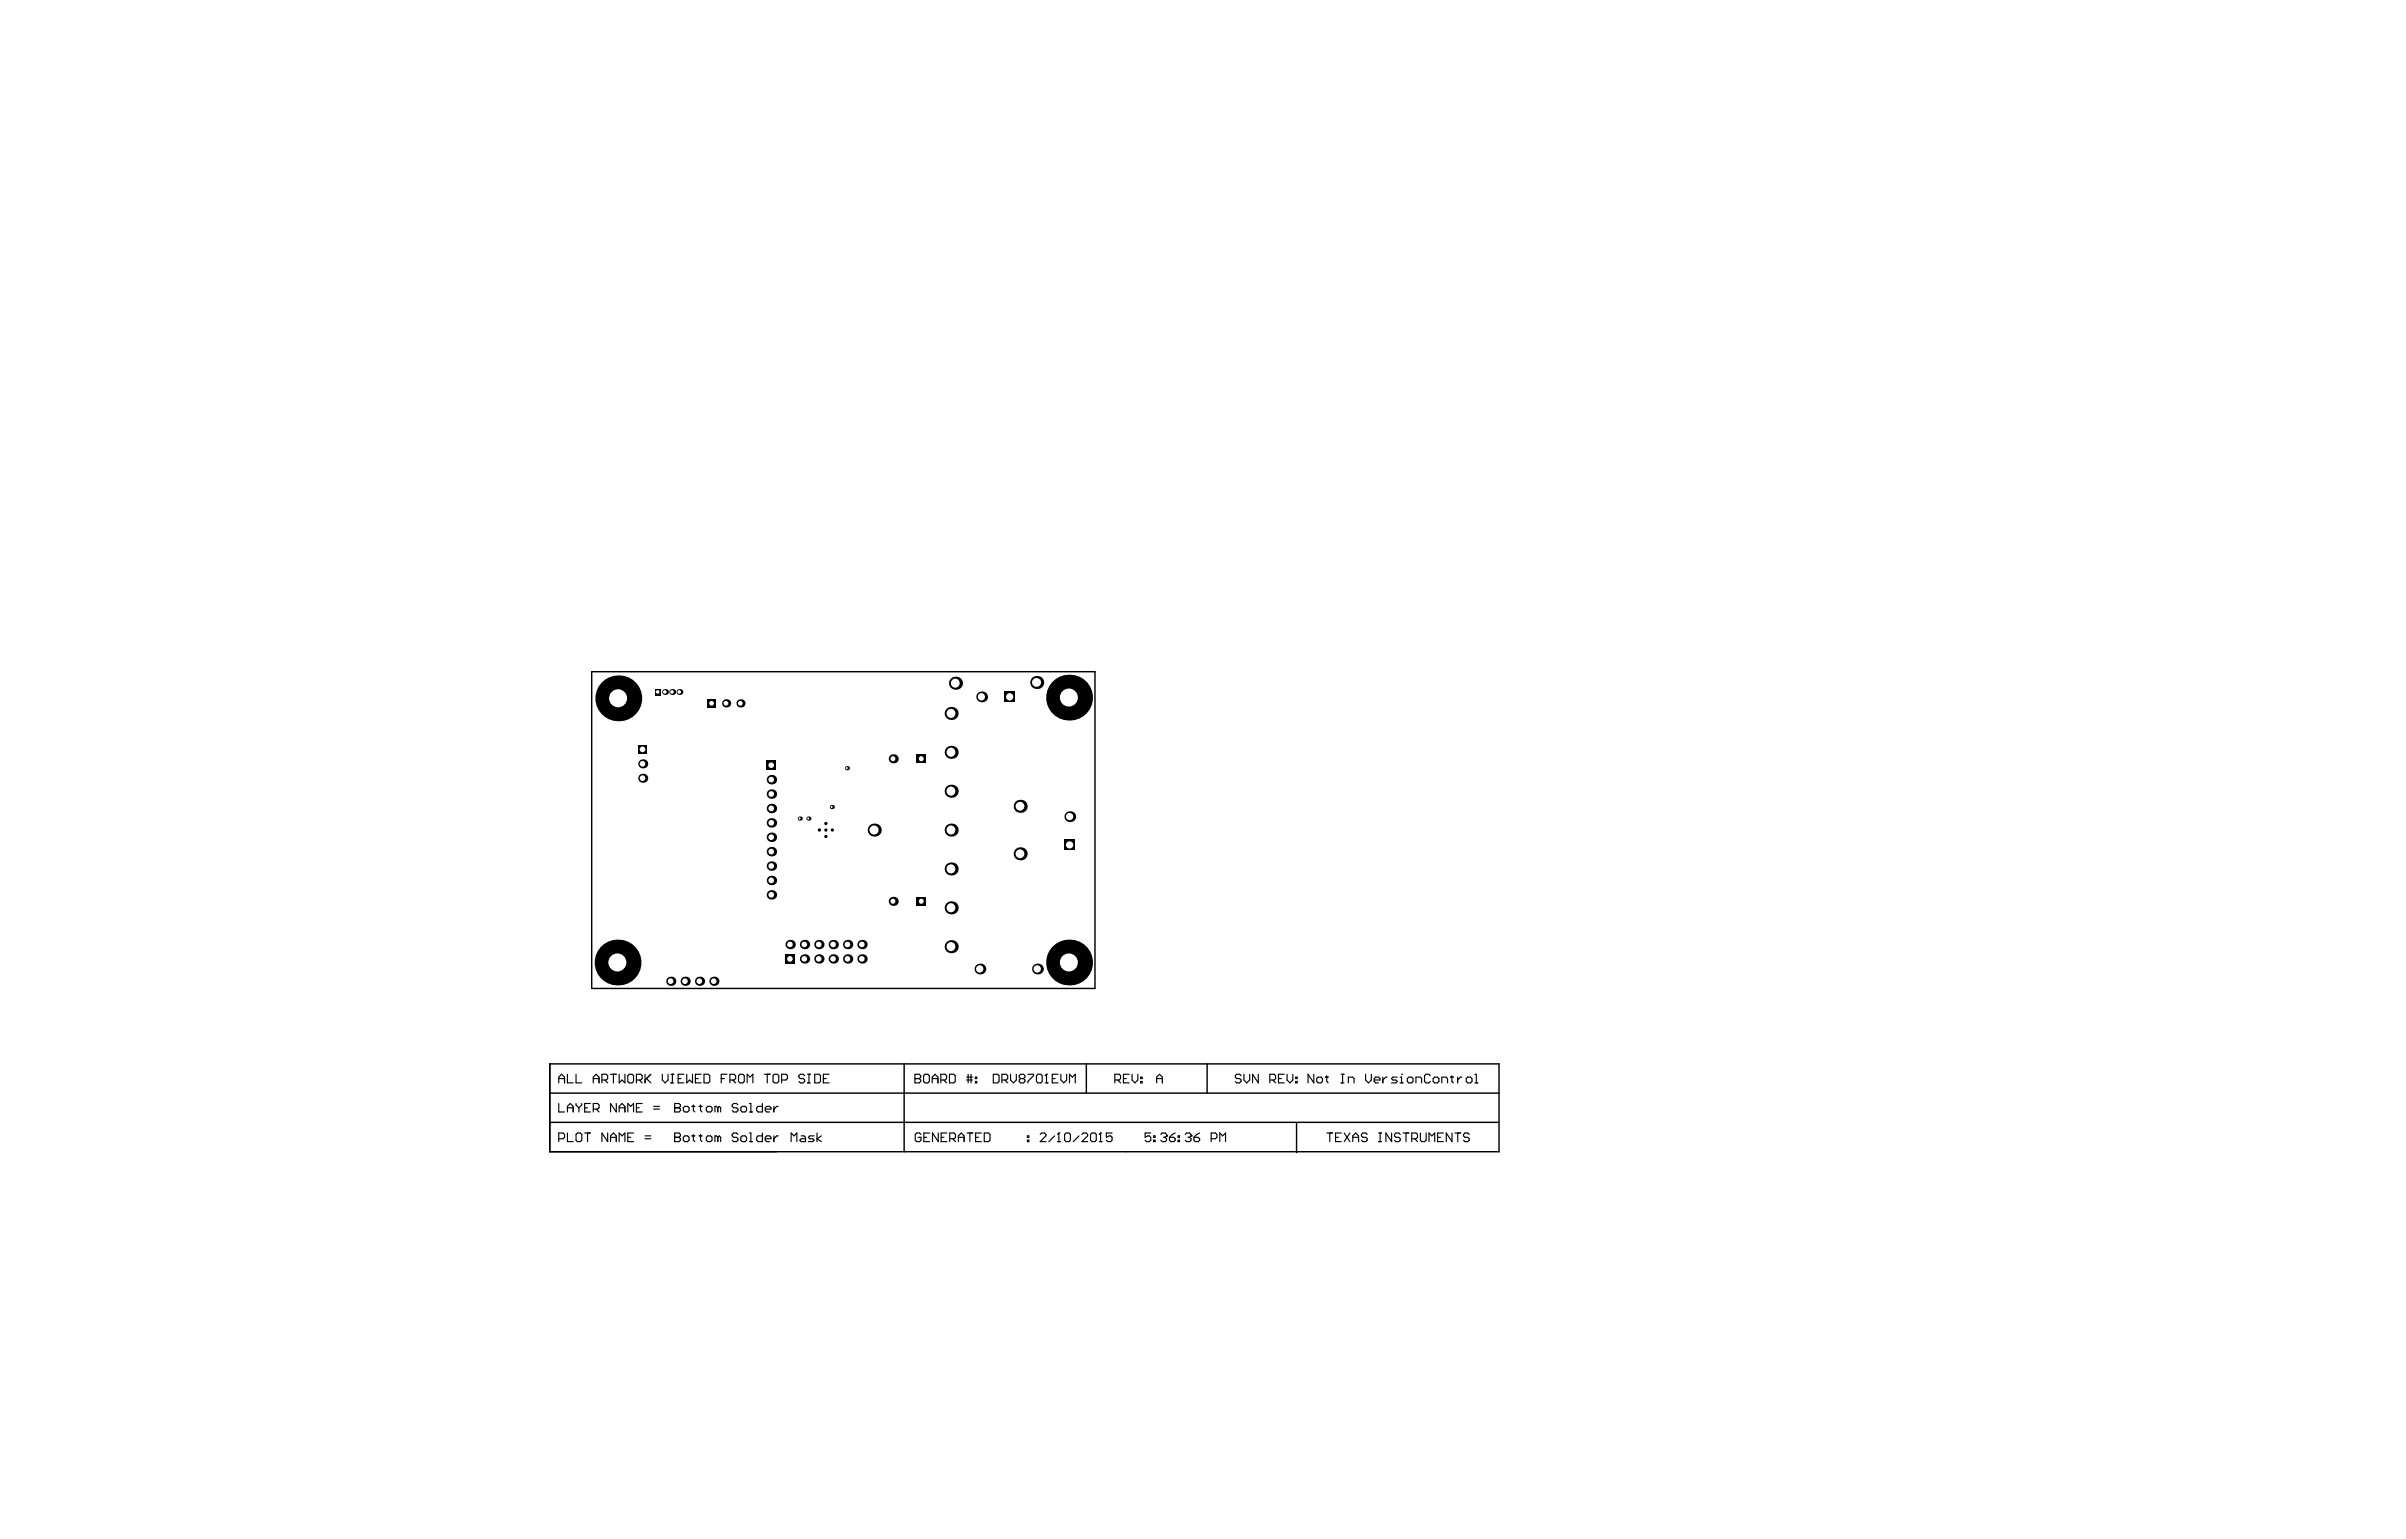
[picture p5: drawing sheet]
<svg xmlns="http://www.w3.org/2000/svg" width="424mm" height="271mm" viewBox="0 0 424 271" stroke-linecap="round" stroke-linejoin="round" font-family="sans-serif">
<path d="M104.2 118.3h88.6v55.7h-88.6zM96.8 187.3h167.2v15.5h-167.2zM96.8 197.6h167.1M96.8 192.4h167.2M159.2 187.3v15.5M191.3 187.3v5.1M212.6 187.3v5.1M228.3 197.8v5.1" fill="none" stroke="#000" stroke-width=".25"/>
<g fill="none" stroke="#000" stroke-width=".2">
<path d="M98.4 189.9h1M98.4 190.6v-1l.5-.5 .5 .5v1M98.4 194.3v1.5h1M99.9 189.1v1.5h1M99.9 195.8v-1l.5-.5 .5 .5v1M99.9 199.5v1.5h1M99.9 195h1M101.4 189.1v1.5h1M101.4 194.3v.2l.5 .5M101.7 199.5h.5l.2 .2v1l-.2 .3h-.5l-.3-.3v-1zM101.9 195v.8M102.4 194.3v.2l-.5 .5"/>
<path d="M103 199.5h1M103 195h.5M103.5 199.5v1.5M104 194.3h-1v1.5h1M104.5 189.9h1M104.5 195.3h.7l.3-.3v-.5l-.3-.2h-.7v1.5M104.5 190.6v-1l.5-.5 .5 .5v1M105 195.3l.5 .5M106 190.1h.8l.2-.2v-.5l-.2-.3h-.8v1.5M106.5 190.1l.5 .5M107 199.5v1.5l-1-1.5v1.5M107.5 189.1h1"/>
<path d="M108 189.1v1.5M108.5 194.3v1.5l-1-1.5v1.5M109 189.1v1.5l.5-.5 .5 .5v-1.5M109 195.8v-1l.5-.5 .5 .5v1M109 195h1M110.6 195.8v-1.5l.5 .5 .5-.5v1.5M110.8 189.1h.5l.3 .3v1l-.3 .2h-.5l-.2-.2v-1zM111.6 199.5h-1v1.5h1M112.1 190.1h.7l.3-.2v-.5l-.3-.3h-.7v1.5M112.1 195h.5M112.6 190.1l.5 .5M113.1 194.3h-1v1.5h1"/>
<path d="M113.6 200h1M113.6 189.1v1.5M113.8 189.9l.8 .7M114.6 189.1l-1 1M115.1 195.3h1M115.1 194.8h1M116.6 189.1v1l.5 .5 .5-.5v-1M118.1 190.6h.6M118.1 189.1h.6M118.4 189.1v1.5M118.8 195h.1M118.8 199.5h.8l.2 .2v.3l-.2 .2 .2 .3v.2l-.2 .3h-.8z"/>
<path d="M118.8 194.3h.8l.2 .2v.3l-.2 .2 .2 .3v.2l-.2 .3h-.8zM118.8 195h.8M119.4 189.9h.5M120.4 189.1h-1v1.5h1M120.6 200h.5l.2 .2v.5l-.2 .3h-.5l-.3-.3v-.5zM120.6 194.8h.5l.2 .2v.5l-.2 .3h-.5l-.3-.3v-.5zM120.9 189.1v1.5l.5-.5 .5 .5v-1.5M121.8 200h.6M121.8 194.8h.6M122.1 194.5v1l.3 .3M122.1 199.7v1l.3 .3M122.5 189.9h.5"/>
<path d="M123.1 200h.5M123.1 194.8h.5M123.4 194.5v1l.2 .3M123.4 199.7v1l.2 .3M123.5 189.1h-1v1.5h1M124 189.1h.7l.3 .3v1l-.3 .2h-.7zM124.6 200h.5l.3 .2v.5l-.3 .3h-.5l-.2-.3v-.5zM124.6 194.8h.5l.3 .2v.5l-.3 .3h-.5l-.2-.3v-.5zM126.4 195l-.3-.2h-.2v1M126.4 195v.8M126.4 195l.3-.2 .2 .2v.8M127 189.9h.5"/>
<path d="M128 189.1h-1v1.5M128.5 190.1h.8l.2-.2v-.5l-.2-.3h-.8v1.5M129 190.1l.5 .5M129.9 199.7l-.2-.2h-.5l-.3 .2v.3l.3 .2h.5l.2 .3v.2l-.2 .3h-.5l-.3-.3M129.9 194.5l-.2-.2h-.5l-.3 .2v.3l.3 .2h.5l.2 .3v.2l-.2 .3h-.5l-.3-.3M130.3 189.1h.5l.3 .3v1l-.3 .2h-.5l-.3-.2v-1zM130.7 200h.5l.3 .2v.5l-.3 .3h-.5l-.2-.3v-.5zM130.7 194.8h.5l.3 .2v.5l-.3 .3h-.5l-.2-.3v-.5zM131.6 190.6v-1.5l.5 .5 .5-.5v1.5M132 199.5h.2v1.5M132 195.8h.5M132 194.3h.2v1.5"/>
<path d="M134.3 199.5v1.5h-.8l-.3-.3v-.5l.3-.2h.8M134.3 194.3v1.5h-.8l-.3-.3v-.5l.3-.2h.8M134.6 189.1h1M134.8 195.3h1v-.3l-.3-.2h-.5l-.2 .2v.5l.2 .3h.5M135.1 189.1v1.5M136.3 194.8v1M136.3 200v1M136.4 189.1h.5l.2 .3v1l-.2 .2h-.5l-.3-.2v-1zM137 200h-.2l-.5 .5M137 194.8h-.2l-.5 .5M137.6 190.1h.8l.3-.2v-.5l-.3-.3h-.8v1.5M141.1 200h.5l.2 .2v.8h-.7l-.3-.3 .3-.2h.7"/>
<path d="M141.7 189.4l-.3-.3h-.5l-.2 .3v.2l.2 .3h.5l.3 .2v.3l-.3 .2h-.5l-.2-.2M142.2 190.6h.5M142.2 189.1h.5M142.5 189.1v1.5M143.4 200h-.8l-.2 .2 .2 .3h.5l.3 .2-.3 .3h-.7M143.5 189.1h.7l.3 .3v1l-.3 .2h-.7zM143.9 199.5v1.5M144.6 200l-.7 .5 .7 .5M145 189.9h.5M146 189.1h-1v1.5h1M161.1 189.9h.1M161.1 189.1h.8l.2 .3v.2l-.2 .3 .2 .2v.3l-.2 .2h-.8z"/>
<path d="M161.1 189.9h.8M162.2 199.7l-.3-.2h-.5l-.2 .2v1l.2 .3h.5l.3-.3v-.5h-.5M162.9 189.1h.5l.3 .3v1l-.3 .2h-.5l-.3-.2v-1zM163.7 199.5h-1v1.5h1M164.2 189.9h1M164.2 190.6v-1l.5-.5 .5 .5v1M165.2 199.5v1.5l-1-1.5v1.5M165.7 190.1h.7l.3-.2v-.5l-.3-.3h-.7v1.5M166.2 190.1l.5 .5M166.7 199.5h-1v1.5h1M167.2 189.1h.8l.2 .3v1l-.2 .2h-.8zM170.2 189.6h1"/>
<path d="M170.2 190.1h1M170.3 199.5h1M170.5 189.1v1.5M170.8 199.5v1.5M171 189.1v1.5M171.8 190.4h.2v.2h-.2zM171.8 189.6h.2v.3h-.2zM172.8 199.5h-1v1.5h1M173.3 199.5h.8l.2 .2v1l-.2 .3h-.8zM174.9 189.1h.8l.2 .3v1l-.2 .2h-.8zM176.4 190.1h.8l.3-.2v-.5l-.3-.3h-.8v1.5M176.9 190.1l.6 .5"/>
<path d="M178 189.1v1l.5 .5 .5-.5v-1M179.7 189.9l-.2 .2v.3l.2 .2h.5l.3-.2v-.3l-.3-.2M179.7 189.9l-.2-.3v-.2l.2-.3h.5l.3 .3v.2l-.3 .3M179.7 189.9h.5M180.9 200h.3v.2h-.3zM181 189.1h1v.3l-1 1v.2M182.8 189.1h.5l.2 .3v1l-.2 .2h-.5l-.3-.2v-1zM183.2 199.7l.2-.2h.5l.3 .2v.3l-1 1h1M184 190.6h.5M184.3 189.1h.1M184.3 189.1v1.5M184.3 189.1l-.3 .3"/>
<path d="M185.3 189.9h.5M185.7 200l-1 1M186.3 189.1h-1v1.5h1M186.5 199.5h.1M186.5 199.5v1.5M186.5 199.5l-.3 .2M186.8 189.1v1l.5 .5 .5-.5v-1M187.7 199.5h.5l.3 .2v1l-.3 .3h-.5l-.2-.3v-1zM188.3 190.6v-1.5l.5 .5 .6-.5v1.5M190 200l-1 1M190.5 199.7l.3-.2h.5l.2 .2v.3l-1 1h1M192.3 199.5h.5l.2 .2v1l-.2 .3h-.5l-.3-.3v-1z"/>
<path d="M193.8 199.5h.1M193.8 199.5l-.2 .2M193.8 199.5v1.5M195.8 199.5h-1v.7l.8-.2 .2 .2v.5l-.2 .3h-.5l-.3-.3M196.3 190.1h.8l.2-.2v-.5l-.2-.3h-.8v1.5M196.8 190.1l.5 .5M197.8 189.9h.5M198.8 189.1h-1v1.5h1M199.4 189.1v1l.5 .5 .5-.5v-1M200.9 190.4h.2v.2h-.2zM200.9 189.6h.2v.3h-.2zM202.6 199.5h-.9v.7l.4-.2h.3l.2 .2v.5l-.2 .3h-.5l-.2-.3"/>
<path d="M203.2 200h.2v.2h-.2zM203.7 190.6v-1l.5-.5 .5 .5v1M203.7 189.9h1M204.4 199.7l.3-.2h.5l.2 .2v.3M205.4 200h.1M205.4 200l-.2 .2M206.9 199.5l-.5 .2-.5 .5M207.5 200h.2v.2h-.2zM208.7 199.7l.3-.2h.5l.2 .2v.3M209.7 200h.1M209.7 200l-.2 .2M211.3 199.5l-.6 .2-.5 .5"/>
<path d="M218.5 189.4l-.2-.3h-.5l-.3 .3v.2l.3 .3h.5l.2 .2v.3l-.2 .2h-.5l-.3-.2M219.1 189.1v1l.5 .5 .5-.5v-1M221.6 189.1v1.5l-1-1.5v1.5M223.6 190.1h.8l.2-.2v-.5l-.2-.3h-.8v1.5M224.1 190.1l.5 .5M225.1 189.9h.5M226.1 189.1h-1v1.5h1M226.6 189.1v1l.6 .5 .5-.5v-1M228.2 190.4h.2v.2h-.2zM228.2 189.6h.2v.3h-.2zM231.4 189.1v1.5l-1.1-1.5v1.5M232.1 189.6h.5l.3 .3v.5l-.3 .2h-.5l-.2-.2v-.5z"/>
<path d="M233.4 189.6h.5M233.6 189.4v1l.3 .2M233.7 199.5h1M234.2 199.5v1.5M236.2 190.6h.5M236.2 189.1h.5M236.2 199.5h-1v1.5h1M236.4 189.1v1.5M236.7 199.5l1 1.5M237.4 190.6v-1h.8l.2 .3v.7M237.7 199.5l-1 1.5M240.5 189.1v1l.5 .5 .5-.5v-1"/>
<path d="M240.8 199.7l-.3-.2h-.5l-.3 .2v.3l.3 .2h.5l.3 .3v.2l-.3 .3h-.5l-.3-.3M242 190.1h1v-.2l-.2-.3h-.6l-.2 .3v.5l.2 .2h.6M242.8 199.5h.5M243 199.5v1.5M243.5 189.6v1M244.3 189.6h-.3l-.5 .5M245.1 199.5v1.5l-1.1-1.5v1.5M246 189.6h-.7l-.3 .3 .3 .2h.5l.2 .3-.2 .2h-.8M246.6 190.6h.5M246.6 189.6h.2v1M246.6 199.7l-.3-.2h-.5l-.2 .2v.3l.2 .2h.5l.3 .3v.2l-.3 .3h-.5l-.2-.3M246.8 189.1h.1"/>
<path d="M247.1 199.5h1M247.6 199.5v1.5M248.1 189.6h.5l.2 .3v.5l-.2 .2h-.5l-.3-.2v-.5zM249.3 190.6v-1h.8l.2 .3v.7M250.1 199.5v1.2l.3 .3h.5l.2-.3v-1.2M251.9 189.4l-.3-.3h-.5l-.2 .3v1l.2 .2h.5l.3-.2M252.6 189.6h.5l.3 .3v.5l-.3 .2h-.5l-.2-.2v-.5zM253.9 190.6v-1h.8l.2 .3v.7M254.2 199.5h-1v1.5h1M255.4 189.6h.5M255.7 189.4v1l.2 .2M255.7 199.5v1.5l-1-1.5v1.5"/>
<path d="M256.2 199.5h1M256.7 189.6v1M256.7 199.5v1.5M257.4 189.6h-.2l-.5 .5M258.5 189.6h.5l.2 .3v.5l-.2 .2h-.5l-.3-.2v-.5zM258.7 199.7l-.2-.2h-.5l-.3 .2v.3l.3 .2h.5l.2 .3v.2l-.2 .3h-.5l-.3-.3M259.7 190.6h.5M259.7 189.1h.3v1.5M98.4 200.5h.8l.2-.3v-.5l-.2-.2h-.8v1.5M107.5 201v-1l.5-.5 .5 .5v1M107.5 200.2h1M109 201v-1.5l.5 .5 .5-.5v1.5"/>
<path d="M110.6 200.2h.5M113.6 200.5h1M118.8 200.2h.1M118.8 200.2h.8M126.4 200.2l-.3-.2h-.2v1M126.4 200.2v.8M126.4 200.2l.3-.2 .2 .2v.8M132 201h.5M134.8 200.5h1v-.3l-.3-.2h-.5l-.2 .2v.5l.2 .3h.5M139.3 201v-1.5l.5 .5 .5-.5v1.5M162.7 200.2h.5M165.7 200.2h.5"/>
<path d="M167.2 200.5h.8l.3-.3v-.5l-.3-.2h-.8v1.5M167.8 200.5l.5 .5M168.8 200.2h1M168.8 201v-1l.5-.5 .5 .5v1M171.8 200.2h.5M180.9 200.7h.3v.3h-.3zM186.2 201h.5M193.6 201h.5M203.2 200.7h.2v.3h-.2zM204.9 200.2h.3M205.2 200.2l.2 .3v.2l-.2 .3h-.5l-.3-.3M205.9 200.2h.8l.2 .3v.2l-.2 .3h-.5l-.3-.3z"/>
<path d="M207.5 200.7h.2v.3h-.2zM209.2 200.2h.3M209.5 200.2l.2 .3v.2l-.2 .3h-.5l-.3-.3M210.2 200.2h.8l.3 .3v.2l-.3 .3h-.5l-.3-.3zM213.3 200.5h.7l.3-.3v-.5l-.3-.2h-.7v1.5M214.8 201v-1.5l.5 .5 .5-.5v1.5M235.2 200.2h.5M238.2 200.2h1M238.2 201v-1l.5-.5 .5 .5v1M242.8 201h.5M248.6 200.5h.8l.2-.3v-.5l-.2-.2h-.8v1.5M249.1 200.5l.5 .5"/>
<path d="M251.6 201v-1.5l.5 .5 .6-.5v1.5M253.2 200.2h.5"/>
</g>
<g fill="#000">
<circle cx="144.3" cy="146.1" r=".29"/>
<circle cx="145.4" cy="146.1" r=".29"/>
<circle cx="145.4" cy="145" r=".29"/>
<circle cx="145.4" cy="147.3" r=".29"/>
<circle cx="146.6" cy="146.1" r=".29"/>
</g>
<path d="M115.3 121.3h1.1v1.1h-1.1z" fill-rule="evenodd" fill="#000"/>
<circle cx="115.8" cy="121.8" r=".32" fill="#fff"/>
<circle cx="118.1" cy="172.7" r=".81" fill="#000"/>
<circle cx="118.1" cy="172.7" r=".49" fill="#fff"/>
<circle cx="118.4" cy="121.8" r=".52" fill="#000"/>
<circle cx="118.3" cy="121.8" r=".32" fill="#fff"/>
<circle cx="119.6" cy="121.8" r=".52" fill="#000"/>
<circle cx="119.6" cy="121.8" r=".32" fill="#fff"/>
<circle cx="130.4" cy="123.8" r=".72" fill="#000"/>
<circle cx="130.4" cy="123.8" r=".42" fill="#fff"/>
<circle cx="140.8" cy="144.1" r=".37" fill="#000"/>
<circle cx="140.8" cy="144.1" r=".18" fill="#fff"/>
<circle cx="142.4" cy="144.1" r=".37" fill="#000"/>
<circle cx="142.3" cy="144.1" r=".18" fill="#fff"/>
<circle cx="146.5" cy="142.1" r=".37" fill="#000"/>
<circle cx="146.4" cy="142.1" r=".18" fill="#fff"/>
<circle cx="113.2" cy="137" r=".8" fill="#000"/>
<circle cx="113.1" cy="137" r=".49" fill="#fff"/>
<circle cx="149.1" cy="135.2" r=".37" fill="#000"/>
<circle cx="149.1" cy="135.2" r=".19" fill="#fff"/>
<circle cx="172.9" cy="122.7" r=".95" fill="#000"/>
<circle cx="172.8" cy="122.7" r=".64" fill="#fff"/>
<path d="M176.9 121.7h1.9v1.9h-1.9z" fill-rule="evenodd" fill="#000"/>
<circle cx="177.8" cy="122.7" r=".64" fill="#fff"/>
<circle cx="113.2" cy="134.5" r=".8" fill="#000"/>
<circle cx="113.1" cy="134.5" r=".49" fill="#fff"/>
<path d="M112.4 131.2h1.6v1.5h-1.6z" fill-rule="evenodd" fill="#000"/>
<circle cx="113.1" cy="131.9" r=".49" fill="#fff"/>
<circle cx="117.1" cy="121.8" r=".52" fill="#000"/>
<circle cx="117.1" cy="121.8" r=".32" fill="#fff"/>
<circle cx="125.7" cy="172.7" r=".81" fill="#000"/>
<circle cx="125.7" cy="172.7" r=".49" fill="#fff"/>
<circle cx="123.2" cy="172.7" r=".81" fill="#000"/>
<circle cx="123.1" cy="172.7" r=".49" fill="#fff"/>
<path d="M124.6 123.1h1.5v1.5h-1.5z" fill-rule="evenodd" fill="#000"/>
<circle cx="125.3" cy="123.8" r=".42" fill="#fff"/>
<path d="M138.3 168h1.6v1.6h-1.6z" fill-rule="evenodd" fill="#000"/>
<circle cx="139.1" cy="168.8" r=".49" fill="#fff"/>
<circle cx="139.1" cy="166.3" r=".82" fill="#000"/>
<circle cx="139.1" cy="166.3" r=".49" fill="#fff"/>
<circle cx="141.7" cy="168.8" r=".82" fill="#000"/>
<circle cx="141.6" cy="168.8" r=".49" fill="#fff"/>
<circle cx="141.7" cy="166.3" r=".82" fill="#000"/>
<circle cx="141.6" cy="166.3" r=".49" fill="#fff"/>
<circle cx="146.7" cy="168.8" r=".82" fill="#000"/>
<circle cx="146.7" cy="168.8" r=".49" fill="#fff"/>
<circle cx="146.7" cy="166.3" r=".82" fill="#000"/>
<circle cx="146.7" cy="166.3" r=".49" fill="#fff"/>
<circle cx="149.3" cy="168.8" r=".82" fill="#000"/>
<circle cx="149.2" cy="168.8" r=".49" fill="#fff"/>
<circle cx="149.3" cy="166.3" r=".82" fill="#000"/>
<circle cx="149.2" cy="166.3" r=".49" fill="#fff"/>
<circle cx="157.3" cy="158.7" r=".8" fill="#000"/>
<circle cx="157.2" cy="158.7" r=".44" fill="#fff"/>
<circle cx="157.3" cy="133.6" r=".8" fill="#000"/>
<circle cx="157.2" cy="133.6" r=".44" fill="#fff"/>
<circle cx="167.5" cy="166.7" r="1.15" fill="#000"/>
<circle cx="167.4" cy="166.7" r=".78" fill="#fff"/>
<path d="M161.4 157.9h1.6v1.6h-1.6z" fill-rule="evenodd" fill="#000"/>
<circle cx="162.2" cy="158.7" r=".44" fill="#fff"/>
<circle cx="167.5" cy="159.8" r="1.15" fill="#000"/>
<circle cx="167.4" cy="159.8" r=".78" fill="#fff"/>
<circle cx="167.5" cy="153" r="1.15" fill="#000"/>
<circle cx="167.4" cy="153" r=".78" fill="#fff"/>
<circle cx="167.5" cy="132.4" r="1.15" fill="#000"/>
<circle cx="167.4" cy="132.4" r=".78" fill="#fff"/>
<path d="M161.4 132.8h1.6v1.6h-1.6z" fill-rule="evenodd" fill="#000"/>
<circle cx="162.2" cy="133.6" r=".44" fill="#fff"/>
<circle cx="167.5" cy="125.6" r="1.15" fill="#000"/>
<circle cx="167.4" cy="125.6" r=".78" fill="#fff"/>
<circle cx="179.7" cy="150.3" r="1.15" fill="#000"/>
<circle cx="179.6" cy="150.3" r=".77" fill="#fff"/>
<circle cx="179.7" cy="141.9" r="1.15" fill="#000"/>
<circle cx="179.6" cy="141.9" r=".77" fill="#fff"/>
<circle cx="182.6" cy="120.2" r="1.15" fill="#000"/>
<circle cx="182.5" cy="120.1" r=".79" fill="#fff"/>
<path d="M187.5 147.8h1.9v1.9h-1.9z" fill-rule="evenodd" fill="#000"/>
<circle cx="188.4" cy="148.7" r=".64" fill="#fff"/>
<circle cx="188.4" cy="143.8" r=".95" fill="#000"/>
<circle cx="188.4" cy="143.7" r=".64" fill="#fff"/>
<circle cx="154" cy="146.1" r="1.15" fill="#000"/>
<circle cx="153.9" cy="146.1" r=".8" fill="#fff"/>
<circle cx="167.5" cy="146.1" r="1.15" fill="#000"/>
<circle cx="167.4" cy="146.1" r=".78" fill="#fff"/>
<circle cx="167.5" cy="139.3" r="1.15" fill="#000"/>
<circle cx="167.4" cy="139.3" r=".78" fill="#fff"/>
<circle cx="172.6" cy="170.6" r=".95" fill="#000"/>
<circle cx="172.5" cy="170.6" r=".65" fill="#fff"/>
<circle cx="182.7" cy="170.6" r=".95" fill="#000"/>
<circle cx="182.7" cy="170.6" r=".65" fill="#fff"/>
<circle cx="135.8" cy="155" r=".84" fill="#000"/>
<circle cx="135.8" cy="155" r=".49" fill="#fff"/>
<circle cx="135.8" cy="144.9" r=".84" fill="#000"/>
<circle cx="135.8" cy="144.9" r=".49" fill="#fff"/>
<path d="M135 133.9h1.7v1.7h-1.7z" fill-rule="evenodd" fill="#000"/>
<circle cx="135.8" cy="134.7" r=".49" fill="#fff"/>
<circle cx="120.7" cy="172.7" r=".81" fill="#000"/>
<circle cx="120.6" cy="172.7" r=".49" fill="#fff"/>
<circle cx="144.2" cy="168.8" r=".82" fill="#000"/>
<circle cx="144.2" cy="168.8" r=".49" fill="#fff"/>
<circle cx="144.2" cy="166.3" r=".82" fill="#000"/>
<circle cx="144.2" cy="166.3" r=".49" fill="#fff"/>
<circle cx="151.8" cy="168.8" r=".82" fill="#000"/>
<circle cx="151.8" cy="168.8" r=".49" fill="#fff"/>
<circle cx="151.8" cy="166.3" r=".82" fill="#000"/>
<circle cx="151.8" cy="166.3" r=".49" fill="#fff"/>
<circle cx="135.8" cy="157.5" r=".84" fill="#000"/>
<circle cx="135.8" cy="157.5" r=".49" fill="#fff"/>
<circle cx="135.8" cy="152.5" r=".84" fill="#000"/>
<circle cx="135.8" cy="152.5" r=".49" fill="#fff"/>
<circle cx="135.8" cy="149.9" r=".84" fill="#000"/>
<circle cx="135.8" cy="149.9" r=".49" fill="#fff"/>
<circle cx="135.8" cy="142.3" r=".84" fill="#000"/>
<circle cx="135.8" cy="142.3" r=".49" fill="#fff"/>
<circle cx="135.8" cy="139.8" r=".84" fill="#000"/>
<circle cx="135.8" cy="139.8" r=".49" fill="#fff"/>
<circle cx="135.8" cy="137.3" r=".84" fill="#000"/>
<circle cx="135.8" cy="137.2" r=".49" fill="#fff"/>
<circle cx="127.9" cy="123.8" r=".72" fill="#000"/>
<circle cx="127.8" cy="123.8" r=".42" fill="#fff"/>
<circle cx="168.3" cy="120.3" r="1.15" fill="#000"/>
<circle cx="168.2" cy="120.3" r=".78" fill="#fff"/>
<circle cx="108.8" cy="169.4" r="4" fill="#000"/>
<circle cx="108.7" cy="169.4" r="1.58" fill="#fff"/>
<circle cx="108.9" cy="122.9" r="4" fill="#000"/>
<circle cx="108.8" cy="122.9" r="1.58" fill="#fff"/>
<circle cx="135.8" cy="147.4" r=".84" fill="#000"/>
<circle cx="135.8" cy="147.4" r=".49" fill="#fff"/>
<circle cx="188.3" cy="169.4" r="4" fill="#000"/>
<circle cx="188.2" cy="169.4" r="1.58" fill="#fff"/>
<circle cx="188.3" cy="122.8" r="4" fill="#000"/>
<circle cx="188.2" cy="122.8" r="1.58" fill="#fff"/>
</svg>
